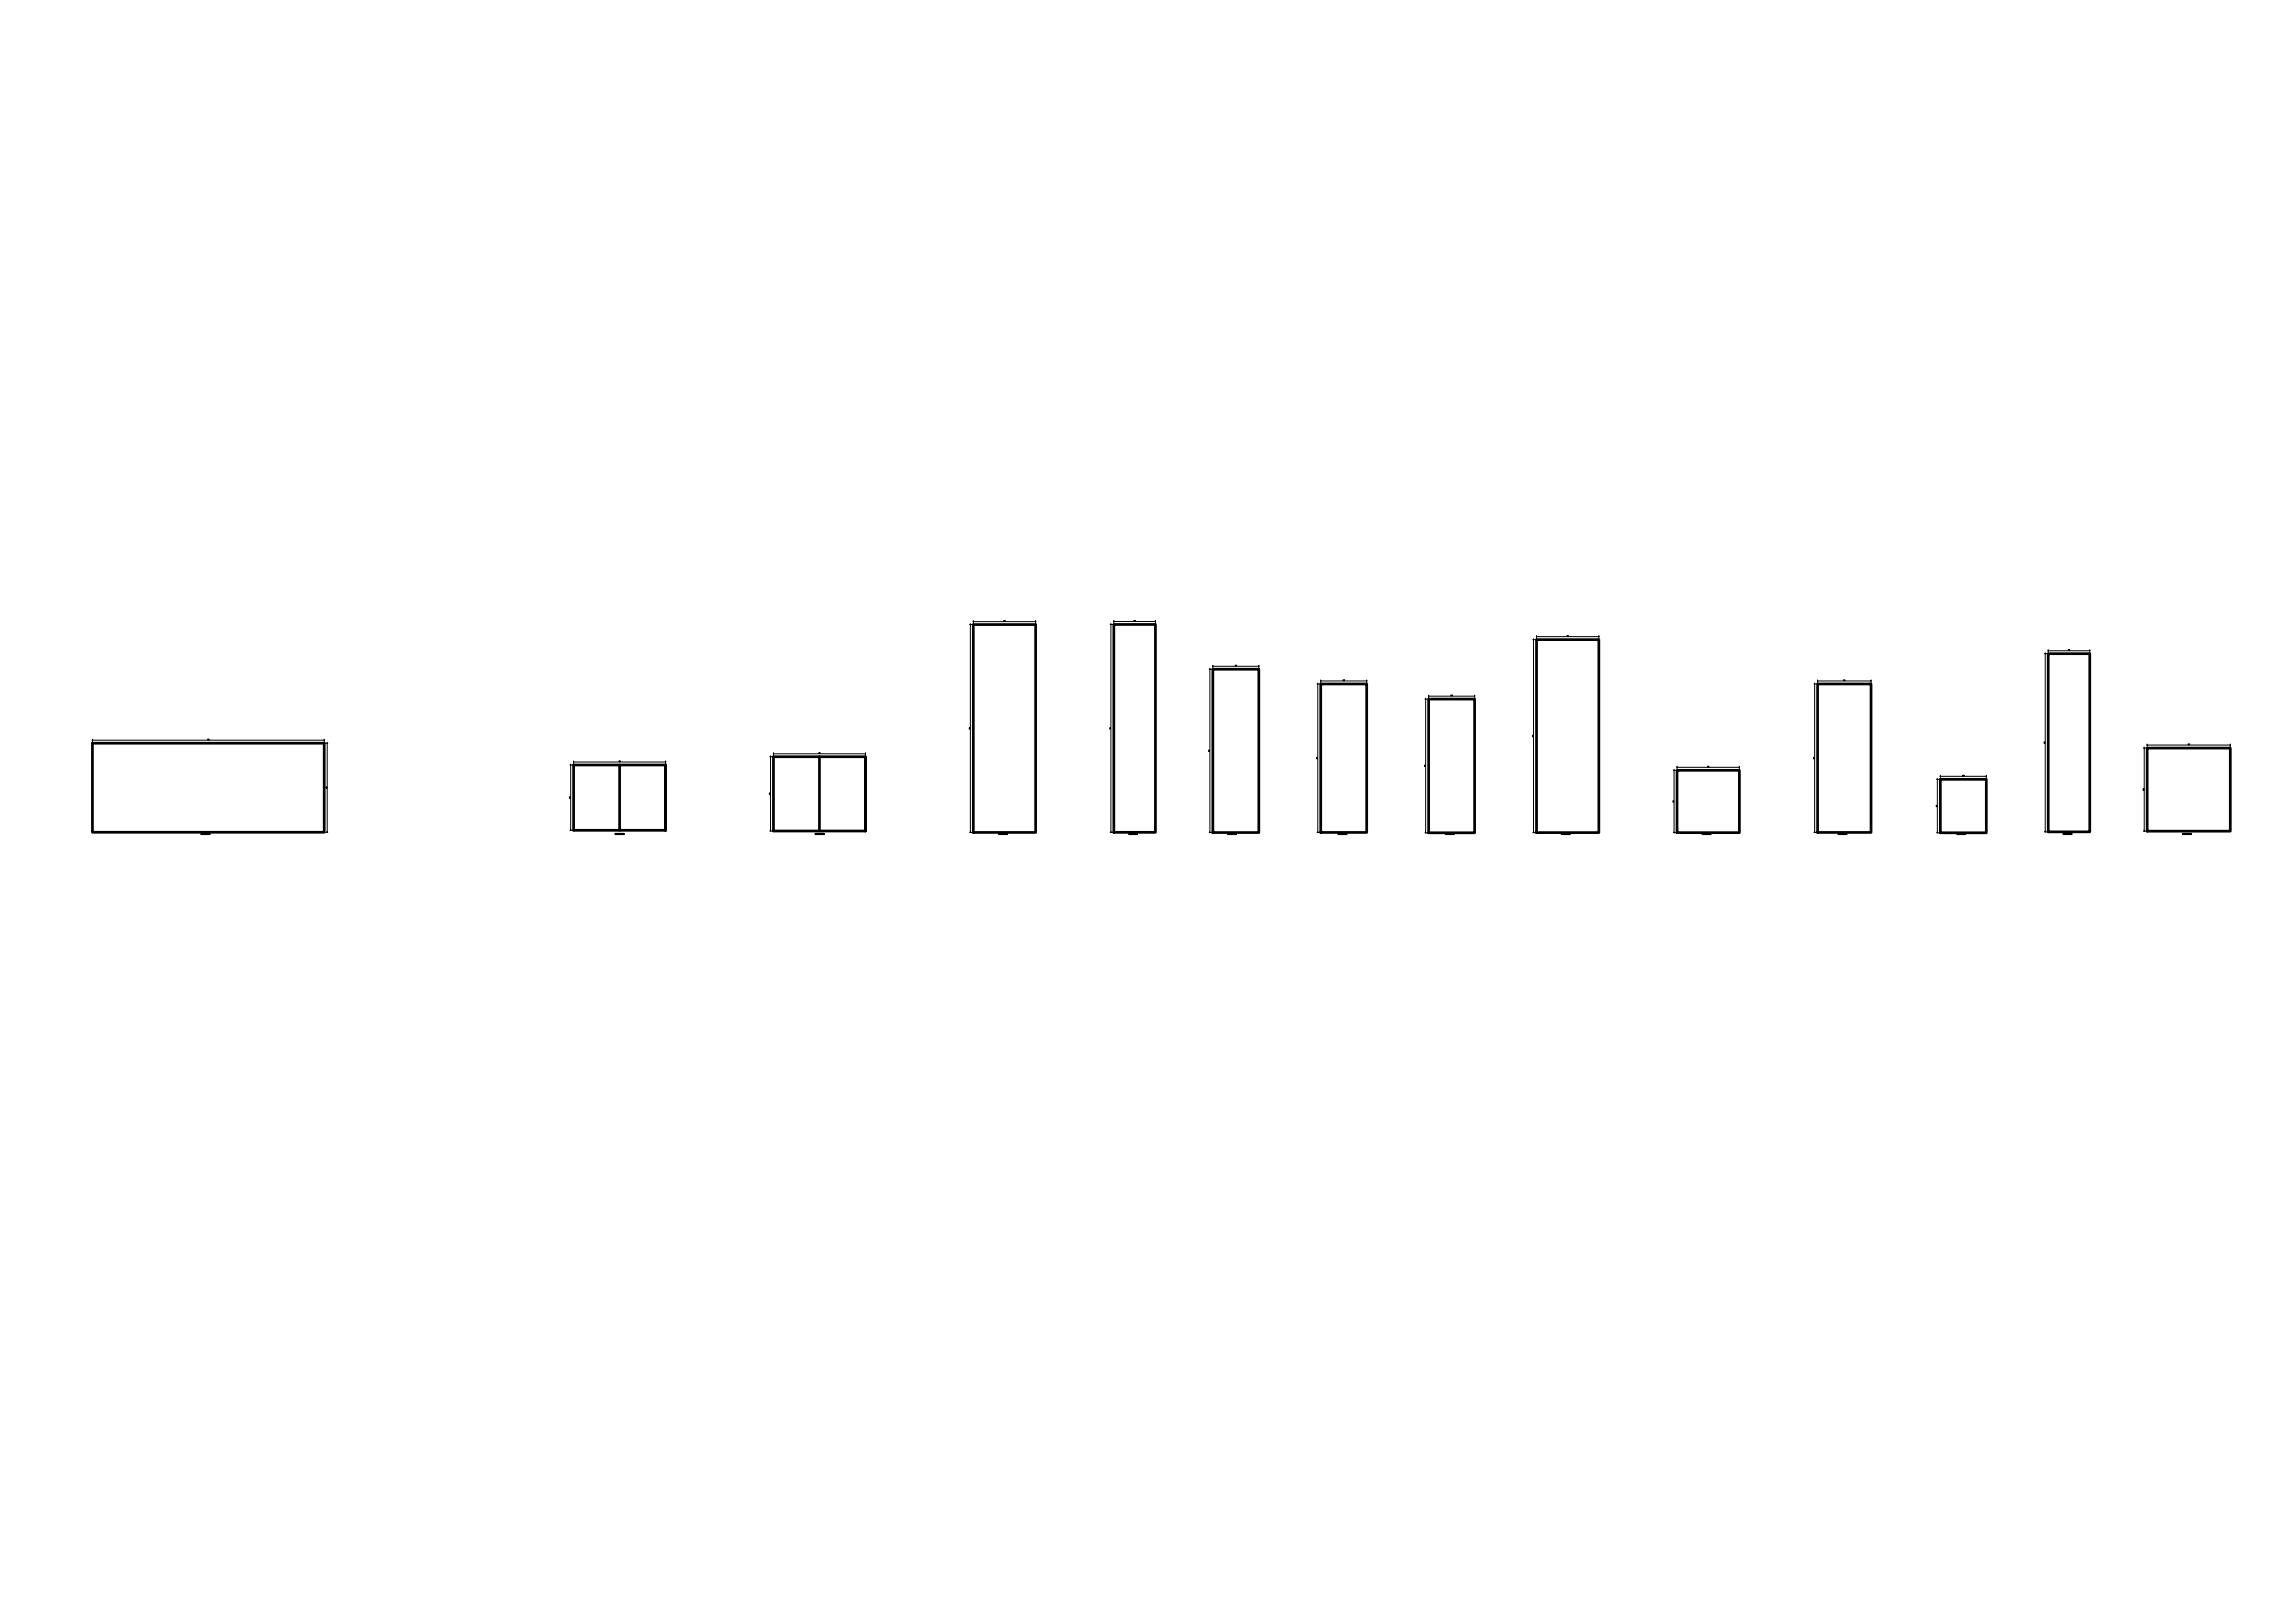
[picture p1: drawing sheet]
<svg xmlns="http://www.w3.org/2000/svg" width="841mm" height="594mm" viewBox="0 0 841 594" stroke-linecap="round" stroke-linejoin="round" font-family="sans-serif">
<!-- layer: Part -->
<g fill="none" stroke="#000" stroke-width=".99">
<path d="M356.7 228.8h22.8v76.1h-22.8zM408.2 228.7h15.2v76.1h-15.2zM563.1 234.3h22.8v70.7h-22.8zM750.6 239.4h15.2v65.3h-15.2zM444.5 245.1h16.8v59.8h-16.8zM484 250.5h16.8v54.4h-16.8zM523.5 256.1h16.9v48.9h-16.9zM666.1 250.5h19.6v54.4h-19.6zM33.9 272.2h84.9v32.6h-84.9zM300.3 277.2v27.2M317.1 277.2h-33.7v27.2h33.7l.1-27.2-.1 27.2M786.8 274h30.5v30.4h-30.5z"/>
<path d="M227.1 280.2v23.9M243.9 280.2h-33.7v23.9h33.7v-23.9v23.9M614.6 282.1h22.8v22.9h-22.8zM711.1 285.4h16.8v19.6h-16.8z"/>
</g>
<!-- layer: Dimension -->
<g fill="none" stroke="#000" stroke-width=".37">
<path d="M355.3 228.8h1.3M355.5 228.7l.2 .1M355.6 228.8h.1M355.6 228.8v76.1M356.7 227.7h.1M356.7 227.7h22.8M356.7 227.4v1.2M356.8 227.6l-.2 .1M367.9 227.3l.1 .2M368.1 227.3l.1 .2M368.2 227.3l.1 .2zM379.5 227.7h.1"/>
<path d="M379.5 227.4v1.2M379.6 227.6l-.1 .1M406.8 228.7h1.3M407 228.6l.2 .2M407.1 228.7h.1M407.1 228.7v76.1M408.2 227.6h.1M408.2 227.6h15.2M408.2 227.4v1.2M408.3 227.5l-.2 .2M415.5 227.3l.1 .2M415.9 227.4l-.1 .1"/>
<path d="M415.9 227.3l.1 .2zM423.4 227.6h.1M423.4 227.4v1.2M423.5 227.5l-.2 .2M561.7 234.3h1.3M561.9 234.2l.2 .1M562 234.3h.1M562 234.3v70.7M563.1 233.2h.1M563.1 233.2h22.8M563.1 232.9v1.3M563.1 233.1l-.1 .2"/>
<path d="M574.3 232.8l.2 .3v-.3M574.6 232.8l.1 .3zM585.9 233.2h.1M585.9 232.9v1.3M586 233.1l-.2 .2M749.2 239.4h1.3M749.4 239.3l.2 .2M749.5 239.4h.1M749.5 239.4v65.3M750.6 238.3h.1M750.6 238.3h15.2M750.6 238.1v1.2"/>
<path d="M750.7 238.3l-.2 .1M758 238v.2M758.3 238.1l-.1-.2v.3M758.3 238l.1 .2zM765.8 238.3h.1M765.8 238.1v1.2M765.9 238.3l-.2 .1M443.1 245.1h1.3M443.3 245.1l.1 .1M443.4 245.1h.1M443.4 245.1v59.8M444.5 244h.1"/>
<path d="M444.5 244h16.8M444.5 243.8v1.2M444.5 244l-.1 .1M452.6 243.7l.1 .2M452.6 243.9h.1M452.9 243.6l-.1 .2M453.2 243.6l-.2 .2M461.3 244h.1M461.3 243.8v1.2M461.4 244l-.2 .1M482.6 250.5h1.3M482.8 250.4l.2 .2"/>
<path d="M482.9 250.5h.1M482.9 250.5v54.4M484 249.4h.1M484 249.4h16.8M484 249.1v1.3M484.1 249.4l-.2 .1M492.2 249.1v.2M492.5 249l-.2 .2M492.7 249l-.1 .2M500.8 249.4h.1M500.8 249.1v1.3M500.9 249.4l-.1 .1"/>
<path d="M522.2 256.1h1.2M522.4 256l.1 .1M522.4 256.1h.1M522.4 256.1v48.9M523.5 255h.1M523.5 255h16.9M523.5 254.7v1.3M523.6 254.9l-.1 .2M531.7 254.6l.1 .3M532 254.6l-.1 .2M532.3 254.6l-.2 .2M540.4 255h.1"/>
<path d="M540.4 254.7v1.3M540.5 254.9l-.2 .2M664.7 250.5h1.3M664.9 250.4l.2 .2M665 250.5h.1M665 250.5v54.4M666.1 249.4h.1M666.1 249.4h19.6M666.1 249.2v1.2M666.2 249.4l-.2 .1M675.6 249.1l.1 .2M675.6 249.3h.1"/>
<path d="M675.8 249.1l.1 .2zM676 249.1l.1 .2zM685.7 249.4h.1M685.7 249.2v1.2M685.7 249.4l-.1 .1M33.9 271.1h.1M33.9 271.1h84.9M33.9 270.9v1.2M34 271l-.2 .2M76.1 270.7v.3M76.3 270.7l.1 .3zM76.6 270.7v.3"/>
<path d="M76.6 271h.1M118.8 271.1h.1M118.8 270.9v1.2M118.9 271l-.2 .2M118.9 272.2h1.2M119.8 272.1l.2 .2M119.9 272.2h.1M119.9 272.2v32.6M210.2 279.1h.1M210.2 279.1h33.7M210.2 278.8v1.3M210.3 279l-.2 .2"/>
<path d="M226.8 278.7v.2M227.1 278.7v.3M227.2 278.7l.1 .3zM243.9 279.1h.1M243.9 278.8v1.3M244 279l-.2 .2M282.1 277.2h1.2M282.3 277.1l.1 .1M282.4 277.2h.1M282.4 277.2v27.2M283.4 276.1h.1M283.4 276.1h33.8"/>
<path d="M283.4 275.8v1.3M283.5 276l-.1 .2M300.1 275.7v.2M300.3 275.7v.3M300.3 276h.1M300.4 275.7l.1 .3zM317.2 276.1h.1M317.2 275.8v1.3M317.2 276l-.1 .2M355.2 266.8h.3zM355.2 266.6h.3zM355.5 267l-.3 .1"/>
<path d="M406.7 266.7l.3 .1zM406.7 266.5l.3 .1zM407 267h-.3M443 275.1l.2 .2M443 274.9l.2 .1M443 274.8h.2zM482.5 277.8l.2 .1M482.5 277.6l.3 .1zM482.5 277.4l.3 .1zM561.6 269.8l.1 .1M561.6 269.5l.2 .1M561.6 269.3l.2 .1z"/>
<path d="M664.6 277.8l.2 .1M664.6 277.7h.2zM664.6 277.4l.2 .1zM749.1 272.2l.1 .1M749.1 272h.3zM749.1 271.8h.3zM785.5 274h1.2M785.7 273.9l.2 .2M785.8 274h.1M785.8 274v30.4M786.8 272.9h.1M786.8 272.9h30.5"/>
<path d="M786.8 272.6v1.3M786.9 272.8l-.1 .2M801.8 272.5l.2 .3M802.1 272.6h.1M802.3 272.5l.1 .3zM817.3 272.9h.1M817.3 272.6v1.3M817.4 272.8l-.2 .2M119.5 288.5h.3zM119.5 288.3h.3zM119.5 288.8h.2M208.7 291.9h.3z"/>
<path d="M208.9 280.2h1.2M209 292.2l-.2 .2M209 292l-.2 .2M209 280.1l.2 .2M209.1 280.2h.1M209.1 280.2v23.9M281.9 290.6l.3 .2M281.9 290.5h.3zM282.2 290.9l-.2 .1M522 280.4l.3 .2M522 280.3h.3zM522.2 280.6l-.2 .1h.3"/>
<path d="M613.1 293.3l.2 .1zM613.2 282.1h1.3M613.3 293.6l-.2 .2M613.3 293.5l-.2 .1M613.4 282.1l.2 .1M613.5 282.1h.1M613.5 282.1v22.9M614.6 281h.1M614.6 281h22.8M614.6 280.8v1.2M614.6 281l-.1 .1M625.8 280.7l.1 .2"/>
<path d="M626 280.7v.2M626 280.9h.1M626.1 280.7l.1 .2zM637.4 281h.1M637.4 280.8v1.2M637.5 281l-.2 .1M709.5 295h.3zM709.7 295.2v.1M709.7 285.4h1.2M709.8 295.4l-.2 .1M709.9 285.4l.1 .1M710 285.4h.1"/>
<path d="M710 285.4v19.6M711.1 284.3h.1M711.1 284.3h16.8M711.1 284.1v1.2M711.1 284.3l-.1 .1M719.2 284l.1 .2M719.2 284.2h.1M719.5 283.9l-.1 .3M719.8 283.9l-.2 .3M727.9 284.3h.1M727.9 284.1v1.2M728 284.3l-.2 .1"/>
<path d="M785.4 288.9l.2 .1zM785.5 289.1v.1M785.6 289.3l-.2 .2M118.9 304.8h1.2M119.8 304.8l.2 .1M119.9 304.8h.1M208.9 304.1h1.2M209 304l.2 .2M209.1 304.1h.1M282.1 304.4h1.2M282.3 304.3l.1 .1M282.4 304.4h.1"/>
<path d="M355.3 304.9h1.3M355.5 304.8l.2 .2M355.6 304.9h.1M406.8 304.8h1.3M407 304.8l.2 .1M407.1 304.8h.1M443.1 304.9h1.3M443.3 304.9l.1 .1M443.4 304.9h.1M482.6 304.9h1.3M482.8 304.8l.2 .2M482.9 304.9h.1"/>
<path d="M522.2 305h1.2M522.4 304.9l.1 .2M522.4 305h.1M561.7 305h1.3M561.9 304.9l.2 .1M562 305h.1M613.2 305h1.3M613.4 304.9l.2 .1M613.5 305h.1M664.7 304.9h1.3M664.9 304.8l.2 .2M665 304.9h.1"/>
<path d="M709.7 305h1.2M709.9 304.9l.1 .2M710 305h.1M749.2 304.7h1.3M749.4 304.6l.2 .2M749.5 304.7h.1M785.5 304.4h1.2M785.7 304.4l.2 .1M785.8 304.4h.1"/>
</g>
<!-- layer: PartMark -->
<g fill="none" stroke="#000" stroke-width=".37">
<path d="M73.6 305.3l3.1-.1 .2 .3-.2 .2h-3zM73.8 305.4l.2-.1-.2 .3M74.1 305.3l.2 .3M74.5 305.3v.3M74.7 305.3h.2l-.2 .3 .3-.3-.2 .1M75.1 305.3l.1 .3M75.4 305.3v.3M75.6 305.3l.1 .3M75.6 305.6h.1M75.8 305.3l.1 .3zM76 305.4h.2M76 305.3l.2 .3"/>
<path d="M76.1 305.3v.3M76.2 305.3l-.2 .3M76.3 305.3l.1 .1M76.5 305.4l-.2 .2M76.6 305.3l.1 .3zM76.8 305.3l.1 .3zM225.4 305.3l3.1-.1 .1 .3-3.1 .2zM225.6 305.4l.2-.1-.2 .3M225.9 305.3l.2 .3M226.3 305.3v.3M226.5 305.4l.2-.1-.2 .3M226.6 305.3v.3l-.2-.2"/>
<path d="M226.8 305.3l.2 .3M227.2 305.3v.3M227.4 305.3v.3M227.6 305.3l.1 .3zM227.8 305.6l.4-.3-.1 .3h.2M227.8 305.4h.2M227.8 305.3l.2 .3M227.9 305.3v.3M228.3 305.3l.2 .3M228.6 305.3l.1 .3zM298.7 305.3l3.1-.1 .1 .3-3.1 .2zM298.9 305.4l.2-.1-.2 .3"/>
<path d="M299.2 305.3l.2 .3M299.6 305.3v.3M299.9 305.4l.2-.1-.2 .3M299.9 305.3l-.2 .3M300.1 305.3l.2 .3M300.5 305.3v.3M300.7 305.3v.3M300.9 305.3l.1 .3zM301.1 305.4h.2M301.1 305.3l.2 .3M301.2 305.3v.3M301.3 305.3l-.2 .3"/>
<path d="M301.4 305.3l.2 .3M301.9 305.3l-.2 .3M301.9 305.3l.1 .3zM366 305.3l3-.1 .2 .3-3.1 .2zM366.2 305.4l.2-.1-.2 .3M366.5 305.3l.1 .3M366.7 305.3v.3M366.9 305.3h.2l-.1 .3M367.3 305.4l.2-.1-.2 .3M367.3 305.3v.3l-.1-.2M367.6 305.3l.2 .3M367.9 305.3v.3"/>
<path d="M368.1 305.3l.1 .3zM368.3 305.4h.2M368.3 305.3l.2 .3M368.4 305.3v.3M368.5 305.3l-.2 .3M368.6 305.3l.1 .3M368.9 305.3v.3M369 305.3l.1 .3zM413.6 305.3l3.1-.1 .1 .3-3.1 .2zM413.9 305.4l.1-.1-.1 .3M414.1 305.3l.2 .3M414.4 305.3v.3"/>
<path d="M414.6 305.3h.2l-.2 .3M415 305.4l.2-.1-.2 .3M415.1 305.3l-.2 .3M415.2 305.3l.2 .3M415.5 305.3l.1 .3M415.7 305.3l.1 .3zM415.9 305.4h.2M415.9 305.3l.2 .3M416.1 305.3v.3M416.1 305.3l-.2 .3M416.2 305.3v.3M416.6 305.5h-.2l.2-.2v.3"/>
<path d="M416.7 305.3l.1 .3zM449.9 305.3l3-.1 .2 .3-.2 .2h-2.9zM450.1 305.4l.2-.1-.2 .3M450.4 305.3l.2 .3M450.7 305.3v.3M450.9 305.3v.3M451.2 305.4l.2-.1-.2 .3M451.3 305.5v-.2v.3M451.5 305.3l.2 .3M451.8 305.3v.3M452 305.3l.1 .3zM452.2 305.4h.2"/>
<path d="M452.2 305.3l.2 .3M452.3 305.3v.3M452.4 305.3l-.2 .3M452.5 305.3l.1 .3M452.8 305.3l-.1 .3M453.1 305.3l-.2 .3M490.3 305.3l3.1-.1 .2 .3-3.1 .2zM490.6 305.4l.2-.1-.2 .3M490.9 305.3l.1 .3M491.1 305.3l.1 .3M491.3 305.3h.2l-.1 .3M491.6 305.3h.3l-.2 .3"/>
<path d="M491.7 305.4l-.1 .2M492 305.3l.2 .3M492.3 305.3v.3M492.4 305.3l.1 .3zM492.7 305.4h.2M492.7 305.3l.2 .3M492.8 305.3v.3M492.9 305.3l-.2 .3M493 305.3l.1 .3M493.3 305.3l-.2 .3M493.6 305.3l-.2 .3M529.7 305.3l3-.1 .2 .3-3.1 .2z"/>
<path d="M529.9 305.4l.2-.1-.2 .3M530.2 305.3l.2 .3M530.5 305.3v.3M530.6 305.3l.1 .3M530.9 305.3l.2 .3M531 305.4l.2-.1-.2 .3M531.3 305.3l.2 .3M531.6 305.3v.3M531.6 305.6h.1M531.8 305.3l.1 .3zM532 305.4h.2M532 305.3l.2 .3"/>
<path d="M532.1 305.3v.3M532.2 305.3l-.2 .3M532.3 305.3l.1 .3M532.7 305.3l-.2 .3M532.9 305.3l-.2 .3M572.2 305.3l3-.1 .2 .3-3.1 .2zM572.4 305.4l.2-.1-.2 .3M572.7 305.3l.2 .3M572.9 305.3l.1 .3M573.1 305.3l.1 .3M573.4 305.3v.3l.3-.3-.2 .1M573.8 305.3l.2 .3"/>
<path d="M574.1 305.3v.3M574.3 305.3v.3zM574.5 305.4h.2M574.5 305.3l.2 .3M574.6 305.3v.3M574.7 305.3l-.2 .3M574.8 305.3l.2 .3M575 305.3l.1 .3M575.2 305.3l.1 .3zM623.8 305.3l3.1-.1 .1 .3-.2 .2h-2.9zM624 305.4l.2-.1-.2 .3M624.3 305.3l.2 .3"/>
<path d="M624.6 305.3v.3M624.7 305.3h.2l-.1 .3M625 305.3l.1 .3zM625.1 305.4l.2-.1-.2 .3M625.4 305.3l.2 .3M625.7 305.3v.3M625.7 305.6h.1M625.9 305.3l.1 .3zM626.1 305.4h.2M626.1 305.3l.2 .3M626.2 305.3v.3M626.3 305.3l-.2 .3"/>
<path d="M626.4 305.3l.2 .3M626.7 305.3v.3M626.9 305.3v.3zM673.6 305.3l3.1-.1 .1 .3-3.1 .2zM673.8 305.4l.2-.1-.2 .3M674.1 305.3l.2 .3M674.4 305.3l.1 .3M674.7 305.3v.3l-.1-.2M674.9 305.4l.2-.1-.2 .3M675 305.4l-.2-.1h.2l-.1 .3M675.2 305.3l.2 .3M675.5 305.3v.3"/>
<path d="M675.7 305.3l.1 .3zM675.9 305.4h.2M675.9 305.3l.2 .3M676 305.3v.3M676.1 305.3l-.2 .3M676.2 305.3l.1 .3M676.4 305.4h.1M676.7 305.3v.3zM717.1 305.3l3.1-.1 .1 .3-3.1 .2zM717.3 305.4l.2-.1-.2 .3M717.6 305.3l.2 .3M717.9 305.3v.3"/>
<path d="M718.2 305.3v.3l-.1-.2M718.4 305.3h.1l-.1 .3 .1-.3 .2 .1zM718.5 305.4l-.1 .2M718.8 305.3l.1 .3M719 305.3v.3M719.2 305.3l.1 .3zM719.4 305.4h.2M719.4 305.3l.2 .3M719.5 305.3v.3M719.6 305.3l-.2 .3M719.7 305.3v.3M720.1 305.3l-.2 .3"/>
<path d="M720.4 305.3l-.2 .3M756 305.3l3.1-.1 .2 .3-3.1 .2zM756.3 305.4l.2-.1-.2 .3M756.6 305.3l.2 .3M756.8 305.3v.3M757.2 305.3l-.2 .3h.2l-.2-.2M757.3 305.3h.2l-.2 .3 .3-.3-.2 .1M757.7 305.3l.2 .3M758 305.3v.3M758.1 305.3l.2 .3zM758.4 305.4h.2M758.4 305.3l.2 .3"/>
<path d="M758.5 305.3v.3M758.6 305.3l-.2 .3M758.7 305.3l.1 .3M759 305.5v-.2v.3M759.1 305.3l.1 .3zM799.8 305.3l3.1-.1 .1 .3-3.1 .2zM800 305.4l.2-.1-.2 .3M800.3 305.3l.2 .3M800.6 305.3l.1 .3M800.9 305.3l-.1 .3h.2l-.2-.2M801.2 305.4l.1-.1-.1 .3M801.2 305.3v.3l-.1-.2"/>
<path d="M801.4 305.3l.2 .3M801.7 305.3v.3M801.9 305.3l.1 .3zM802.1 305.4h.2M802.1 305.3l.2 .3M802.2 305.3v.3M802.3 305.3l-.2 .3M802.4 305.3l.2 .3M802.7 305.4h.1M803 305.3l.1 .3z"/>
</g>
<!-- layer: Part_H -->
<path d="M300.3 277.2v27.2M317.1 277.2h.1M227.1 280.2v23.9M243.9 280.2h.1" fill="none" stroke="#000" stroke-width=".37"/>
</svg>
